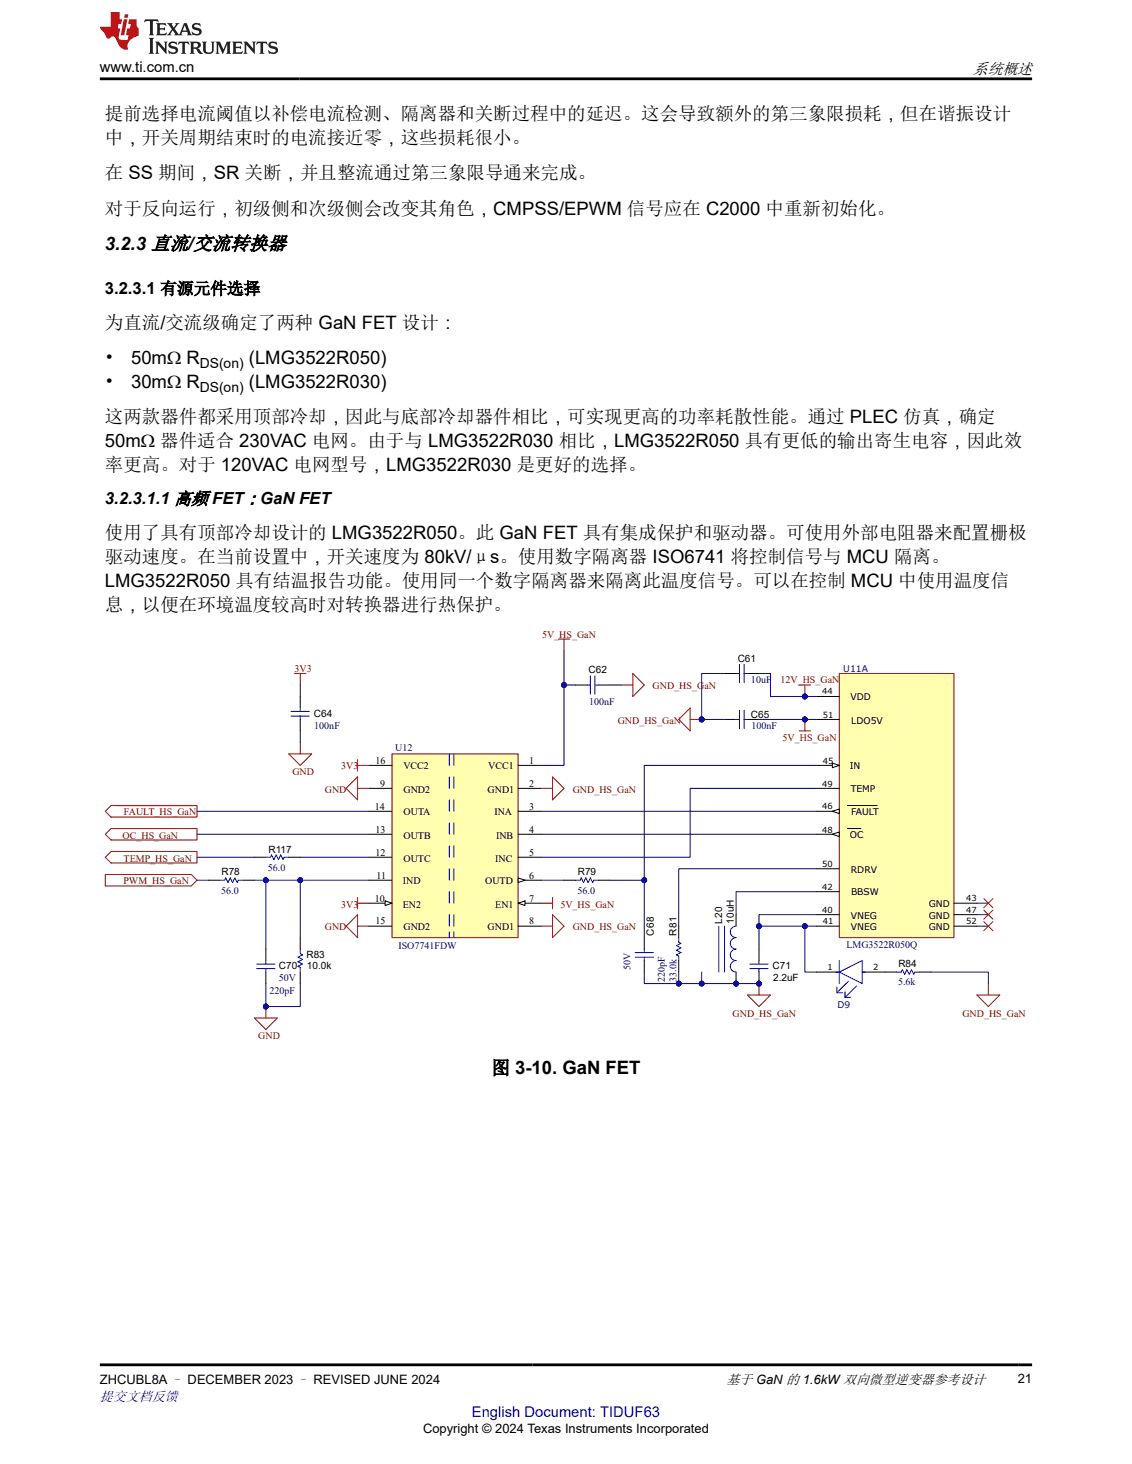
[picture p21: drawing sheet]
<svg xmlns="http://www.w3.org/2000/svg" width="216mm" height="279mm" viewBox="0 0 216 279" stroke-linecap="round" stroke-linejoin="round" font-family="sans-serif">
<defs><g id="words">
<g font-size="3.5">
<text x="20" y="23">提前选择电流阈值以补偿电流检测、隔离器和关断过程中的延迟。这会导致额外的第三象限损耗，但在谐振设计</text>
<text x="20" y="27.6">中，开关周期结束时的电流接近零，这些损耗很小。</text>
<text x="20" y="34.3">在 SS 期间，SR 关断，并且整流通过第三象限导通来完成。</text>
<text x="20" y="41">对于反向运行，初级侧和次级侧会改变其角色，CMPSS/EPWM 信号应在 C2000 中重新初始化。</text>
<text x="20" y="47.7">3.2.3 直流/交流转换器</text>
<text x="20" y="62.7">为直流/交流级确定了两种 GaN FET 设计：</text>
<text x="20" y="69.4">•</text>
<text x="25" y="69.4">50mΩ R</text>
<text x="47.5" y="69.4">(LMG3522R050)</text>
<text x="20" y="74">•</text>
<text x="25" y="74">30mΩ R</text>
<text x="47.5" y="74">(LMG3522R030)</text>
<text x="20" y="80.7">这两款器件都采用顶部冷却，因此与底部冷却器件相比，可实现更高的功率耗散性能。通过 PLEC 仿真，确定</text>
<text x="20" y="85.3">50mΩ 器件适合 230VAC 电网。由于与 LMG3522R030 相比，LMG3522R050 具有更低的输出寄生电容，因此效</text>
<text x="20" y="89.9">率更高。对于 120VAC 电网型号，LMG3522R030 是更好的选择。</text>
<text x="20" y="102.8">使用了具有顶部冷却设计的 LMG3522R050。此 GaN FET 具有集成保护和驱动器。可使用外部电阻器来配置栅极</text>
<text x="20" y="107.4">驱动速度。在当前设置中，开关速度为 80kV/μs。使用数字隔离器 ISO6741 将控制信号与 MCU 隔离。</text>
<text x="20" y="112">LMG3522R050 具有结温报告功能。使用同一个数字隔离器来隔离此温度信号。可以在控制 MCU 中使用温度信</text>
<text x="20" y="116.6">息，以便在环境温度较高时对转换器进行热保护。</text>
<text x="93.7" y="205">图 3-10. GaN FET</text>
</g>
<g font-size="3.2">
<text x="20" y="56.1">3.2.3.1 有源元件选择</text>
<text x="20" y="96.3">3.2.3.1.1 高频 FET：GaN FET</text>
</g>
<text font-size="3" x="185.6" y="14.1">系统概述</text>
<text font-size="2.8" x="19" y="13.8">www.ti.com.cn</text>
<text font-size="2.8" fill="#00f" x="90" y="270.4">English Document: TIDUF63</text>
<g font-size="2.6">
<text x="38.1" y="70.1">DS(on)</text>
<text x="38.1" y="74.7">DS(on)</text>
<text x="138.6" y="264.2">基于 GaN 的 1.6kW双向微型逆变器参考设计</text>
</g>
<text font-size="2.6" fill="#00f" x="19" y="267.4">提交文档反馈</text>
<g font-size="2.5">
<text x="194.1" y="263.9">21</text>
<text x="19" y="264.2">ZHCUBL8A – DECEMBER 2023 – REVISED JUNE 2024</text>
<text x="80.7" y="273.5">Copyright © 2024 Texas Instruments Incorporated</text>
</g>
<g font-size="1.9" fill="#7f0000">
<text x="103.4" y="121.7">5V_HS_GaN</text>
<text x="56.2" y="128.2">3V3</text>
<text x="124.5" y="131.6">GND_HS_GaN</text>
<text x="148.9" y="130.4">12V_HS_GaN</text>
<text x="117.8" y="138.1">GND_HS_GaN</text>
<text x="149.3" y="141.4">5V_HS_GaN</text>
<text x="55.8" y="147.9">GND</text>
<text x="65.1" y="146.8">3V3</text>
<text x="23.6" y="155.6">FAULT_HS_GaN</text>
<text x="62" y="151.3">GND</text>
<text x="109.2" y="151.3">GND_HS_GaN</text>
<text x="23.4" y="160">OC_HS_GaN</text>
<text x="23.6" y="164.5">TEMP_HS_GaN</text>
<text x="23.5" y="168.8">PWM_HS_GaN</text>
<text x="65.1" y="173.2">3V3</text>
<text x="106.9" y="173.2">5V_HS_GaN</text>
<text x="62" y="177.5">GND</text>
<text x="109.2" y="177.5">GND_HS_GaN</text>
<text x="139.7" y="194.1">GND_HS_GaN</text>
<text x="183.5" y="194.1">GND_HS_GaN</text>
<text x="49.3" y="198.4">GND</text>
</g>
<g font-size="1.9">
<text x="112.3" y="128.5">C62</text>
<text x="140.7" y="126.3">C61</text>
<text x="59.9" y="136.8">C64</text>
<text x="143.2" y="137">C65</text>
<text x="71.6" y="145.7">16</text>
<text x="76.9" y="146.8">VCC2</text>
<text x="93.1" y="146.8">VCC1</text>
<text x="100.9" y="145.7">1</text>
<text x="71.5" y="154.6">14</text>
<text x="72.5" y="150.2">9</text>
<text x="77" y="151.3">GND2</text>
<text x="77" y="155.6">OUTA</text>
<text x="93" y="151.3">GND1</text>
<text x="94.3" y="155.6">INA</text>
<text x="100.9" y="154.6">3</text>
<text x="100.9" y="150.2">2</text>
<text x="71.6" y="158.9">13</text>
<text x="77" y="160">OUTB</text>
<text x="94.6" y="160">INB</text>
<text x="100.9" y="158.9">4</text>
<text x="42.3" y="167">R78</text>
<text x="51.2" y="162.7">R117</text>
<text x="71.6" y="163.4">12</text>
<text x="71.8" y="167.7">11</text>
<text x="77" y="164.5">OUTC</text>
<text x="94.4" y="164.5">INC</text>
<text x="100.9" y="163.4">5</text>
<text x="100.9" y="167.7">6</text>
<text x="110.2" y="167">R79</text>
<text x="71.5" y="172.1">10</text>
<text x="76.8" y="168.8">IND</text>
<text x="76.8" y="173.2">EN2</text>
<text x="92.5" y="168.8">OUTD</text>
<text x="94.5" y="173.2">EN1</text>
<text x="100.9" y="172.1">7</text>
<text x="71.6" y="176.4">15</text>
<text x="77" y="177.5">GND2</text>
<text x="93" y="177.5">GND1</text>
<text x="100.9" y="176.4">8</text>
<text x="124.7" y="178.6" transform="rotate(-90 124.7 178.6)">C68</text>
<text x="129" y="178.6" transform="rotate(-90 129 178.6)">R81</text>
<text x="137.7" y="176.4" transform="rotate(-90 137.7 176.4)">L20</text>
<text x="140" y="176.4" transform="rotate(-90 140 176.4)">10uH</text>
<text x="53.2" y="185">C70</text>
<text x="58.4" y="182.8">R83</text>
<text x="58.5" y="185">10.0k</text>
<text x="147.4" y="185">C71</text>
<text x="171.3" y="184.5">R84</text>
<text x="147.5" y="187.2">2.2uF</text>
</g>
<g font-size="1.9" fill="#00007f">
<text x="143.2" y="130.4">10uF</text>
<text x="112.3" y="134.6">100nF</text>
<text x="59.9" y="139">100nF</text>
<text x="75.4" y="143.3">U12</text>
<text x="143.3" y="139.2">100nF</text>
<text x="51.1" y="166.2">56.0</text>
<text x="42.2" y="170.5">56.0</text>
<text x="110.2" y="170.5">56.0</text>
<text x="76" y="181">ISO7741FDW</text>
<text x="120.3" y="185.1" transform="rotate(-90 120.3 185.1)">50V</text>
<text x="161.4" y="180.9">LMG3522R050Q</text>
<text x="51.4" y="189.6">220pF</text>
<text x="53.2" y="187.2">50V</text>
<text x="126.8" y="187.4" transform="rotate(-90 126.8 187.4)">220pF</text>
<text x="129" y="187.4" transform="rotate(-90 129 187.4)">33.0k</text>
<text x="171.3" y="188">5.6k</text>
</g>
<g font-size="1.7" fill="#00007f">
<text x="160.8" y="128.2">U11A</text>
<text x="159.7" y="192.3">D9</text>
</g>
<g font-size="1.7">
<text x="162.2" y="133.6">VDD</text>
<text x="162.4" y="138.1">LDO5V</text>
<text x="162.1" y="146.8">IN</text>
<text x="162.3" y="151.1">TEMP</text>
<text x="162.3" y="155.6">FAULT</text>
<text x="162.1" y="159.9">OC</text>
<text x="162.3" y="166.6">RDRV</text>
<text x="162.3" y="170.8">BBSW</text>
<text x="177.1" y="173.1">GND</text>
<text x="162.3" y="175.3">VNEG</text>
<text x="162.3" y="177.5">VNEG</text>
<text x="177.1" y="175.3">GND</text>
<text x="177.1" y="177.5">GND</text>
</g>
<g font-size="1.6">
<text x="156.8" y="132.5">44</text>
<text x="157" y="137">51</text>
<text x="157" y="145.7">45</text>
<text x="156.8" y="154.5">46</text>
<text x="156.8" y="150.2">49</text>
<text x="156.8" y="158.9">48</text>
<text x="156.8" y="165.4">50</text>
<text x="156.8" y="169.9">42</text>
<text x="184.3" y="172">43</text>
<text x="156.8" y="174.2">40</text>
<text x="157" y="176.4">41</text>
<text x="184.3" y="174.2">47</text>
<text x="184.3" y="176.4">52</text>
<text x="157.8" y="185.2">1</text>
<text x="166.6" y="185.2">2</text>
</g>
</g></defs>
<path d="M160.1 128.5h21.8v50.4h-21.8z" fill-rule="evenodd" fill="#ffffaf"/>
<path d="M160.1 128.5h21.8v50.4h-21.8z" fill="none" stroke="#7f0000" stroke-width=".19"/>
<path d="M155.7 132.9h4.4M155.7 154.8h4.4" fill="none" stroke="#000" stroke-width=".19"/>
<path d="M158.8 154.8l1.3-.4v.9z" fill="#f8fcff"/>
<path d="M155.7 159.2h4.4M158.8 154.8l1.3-.4v.9zM161.6 153.7h5.7" fill="none" stroke="#000" stroke-width=".19"/>
<path d="M158.8 159.2l1.3-.4v.9z" fill="#f8fcff"/>
<path d="M155.7 146.1h4.4M158.8 159.2l1.3-.4v.9zM161.6 158.1h2.6M155.7 170.2h4.4" fill="none" stroke="#000" stroke-width=".19"/>
<path d="M158.8 145.6l1.3 .5-1.3 .4z" fill="#f8fcff"/>
<path d="M155.7 137.3h4.4M155.7 150.5h4.4M158.8 145.6l1.3 .5-1.3 .4zM155.7 165.8h4.4M155.7 174.6h4.4M155.7 176.8h4.4M181.9 174.6h4.4M181.9 176.8h4.4M181.9 172.4h4.4" fill="none" stroke="#000" stroke-width=".19"/>
<path d="M74.8 143.9h24v35h-24z" fill-rule="evenodd" fill="#ffffaf"/>
<path d="M74.8 143.9h24v35h-24z" fill="none" stroke="#7f0000" stroke-width=".19"/>
<g fill="none" stroke="#00f" stroke-width=".19">
<path d="M85.7 143.9v2.2M85.7 148.3v2.2M85.7 152.6v2.2M85.7 157v2.2M86.6 143.9v2.2M86.6 148.3v2.2M86.6 152.6v2.2M86.6 157v2.2M85.7 161.4v2.2M85.7 165.8v2.2M85.7 170.2v2.2M85.7 174.6v2.2"/>
<path d="M85.7 177.8v1.1M86.6 161.4v2.2M86.6 165.8v2.2M86.6 170.2v2.2M86.6 174.6v2.2M86.6 177.8v1.1"/>
</g>
<path d="M70.4 146.1h4.4M98.8 146.1h4.4M98.8 172.4h4.4" fill="none" stroke="#000" stroke-width=".19"/>
<path d="M98.8 172.4l1.3-.5v.9z" fill="#f8fcff"/>
<path d="M70.4 172.4h4.4M98.8 172.4l1.3-.5v.9z" fill="none" stroke="#000" stroke-width=".19"/>
<path d="M73.4 171.9l1.4 .5-1.4 .4z" fill="#f8fcff"/>
<path d="M70.4 154.8h4.4M70.4 159.2h4.4M98.8 154.8h4.4M98.8 159.2h4.4M70.4 163.6h4.4M70.4 168h4.4M73.4 171.9l1.4 .5-1.4 .4zM98.8 163.6h4.4M98.8 168h4.4" fill="none" stroke="#000" stroke-width=".19"/>
<path d="M98.8 167.6l1.3 .4-1.3 .4z" fill="#f8fcff"/>
<path d="M57.3 132.9v2.2M57.3 137.3v2.2M70.4 150.5h4.4M98.8 150.5h4.4M70.4 176.8h4.4M98.8 167.6l1.3 .4-1.3 .4zM98.8 176.8h4.4M50.7 181.1v2.2M50.7 185.5v2.2" fill="none" stroke="#000" stroke-width=".19"/>
<path d="M55.5 135.8h3.5M55.5 136.6h3.5M57.3 135.1v.7M57.3 136.6v.7M48.9 184h3.5M48.9 184.9h3.5M50.7 183.3v.7M50.7 184.9v.6" fill="none" stroke="#00f" stroke-width=".19"/>
<path d="M68.2 145v2.2M68.2 148.3v4.3l-2.2-2.1zM68.2 150.5h2.2M68.2 146.1h2.2M68.2 171.3v2.2M68.2 174.6v4.3l-2.2-2.1zM68.2 172.4h2.2M68.2 176.8h2.2M48.5 194.3h4.4l-2.2 2.2zM50.7 192.1v2.2" fill="none" stroke="#7f0000" stroke-width=".19"/>
<circle cx="50.7" cy="192.1" r=".44" fill="#00007f"/>
<circle cx="50.7" cy="192.1" r=".44" fill="none" stroke="#00007f" stroke-width=".19"/>
<path d="M39.8 168h2.2M46.3 168h2.2" fill="none" stroke="#000" stroke-width=".19"/>
<path d="M42 168h.8l.2-.4 .5 .8 .4-.8 .5 .8 .4-.8 .4 .8 .3-.4h.8" fill="none" stroke="#00f" stroke-width=".19"/>
<path d="M21.2 162.5h16.4v2.2h-16.4l-1.1-1.1z" fill-rule="evenodd" fill="#fff"/>
<path d="M21.2 162.5h16.4v2.2h-16.4l-1.1-1.1z" fill="none" stroke="#7f0000" stroke-width=".19"/>
<path d="M20.1 166.9h16.4l1.1 1.1-1.1 1.1h-16.4z" fill-rule="evenodd" fill="#fff"/>
<path d="M20.1 166.9h16.4l1.1 1.1-1.1 1.1h-16.4z" fill="none" stroke="#7f0000" stroke-width=".19"/>
<path d="M21.2 153.7h16.4v2.2h-16.4l-1.1-1.1z" fill-rule="evenodd" fill="#fff"/>
<path d="M21.2 153.7h16.4v2.2h-16.4l-1.1-1.1zM22.3 153.7h14.5" fill="none" stroke="#7f0000" stroke-width=".19"/>
<path d="M21.2 158.1h16.4v2.2h-16.4l-1.1-1.1z" fill-rule="evenodd" fill="#fff"/>
<path d="M21.2 158.1h16.4v2.2h-16.4l-1.1-1.1zM22.3 158.1h10.9M55.1 143.9h4.3l-2.1 2.2zM57.3 141.7v2.2M103.2 176.8h2.2M105.4 174.6l2.2 2.2-2.2 2.1z" fill="none" stroke="#7f0000" stroke-width=".19"/>
<path d="M129.4 176.8v2.1M129.4 183.3v2.2M155.7 185.5h4.4M164.4 185.5h6.6M175.4 185.5h2.2" fill="none" stroke="#000" stroke-width=".19"/>
<path d="M129.4 178.9v.9l.5 .2-.9 .5 .9 .4-.9 .4 .9 .5-.9 .4 .4 .3v.8M159.4 185.5h.7M159.6 189.5h1.1M159.6 188.4v1.1M160.1 185.5l4.3-2.2v4.4zM160.1 183.3v4.4M161.2 190.3h1.1M161.2 189.2v1.1M161.8 187.3l-2.2 2.2M163.3 188.2l-2.1 2.1M164.4 185.5h.7M171 185.5h.9l.2-.4 .4 .9 .5-.9 .4 .9 .4-.9 .5 .9 .2-.5h.9" fill="none" stroke="#00f" stroke-width=".19"/>
<circle cx="144.8" cy="187.7" r=".44" fill="#00007f"/>
<circle cx="144.8" cy="187.7" r=".44" fill="none" stroke="#00007f" stroke-width=".19"/>
<path d="M144.8 181.1v2.2M144.8 185.5v2.2" fill="none" stroke="#000" stroke-width=".19"/>
<circle cx="144.8" cy="187.7" r=".44" fill="#00007f"/>
<circle cx="144.8" cy="187.7" r=".44" fill="none" stroke="#00007f" stroke-width=".19"/>
<path d="M143 184h3.5M143 184.9h3.5M144.8 183.3v.7M144.8 184.9v.6" fill="none" stroke="#00f" stroke-width=".19"/>
<path d="M142.6 189.9h4.3l-2.1 2.2zM144.8 187.7v2.2" fill="none" stroke="#7f0000" stroke-width=".19"/>
<circle cx="144.8" cy="187.7" r=".44" fill="#00007f"/>
<circle cx="144.8" cy="187.7" r=".44" fill="none" stroke="#00007f" stroke-width=".19"/>
<path d="M186.3 189.9h4.4l-2.2 2.2zM188.5 187.7v2.2" fill="none" stroke="#7f0000" stroke-width=".19"/>
<circle cx="140.4" cy="187.7" r=".44" fill="#00007f"/>
<circle cx="140.4" cy="187.7" r=".44" fill="none" stroke="#00007f" stroke-width=".19"/>
<path d="M140.4 185.5v2.2" fill="none" stroke="#000" stroke-width=".19"/>
<circle cx="140.4" cy="187.7" r=".44" fill="#00007f"/>
<circle cx="140.4" cy="187.7" r=".44" fill="none" stroke="#00007f" stroke-width=".19"/>
<path d="M140.4 174.6v2.2" fill="none" stroke="#000" stroke-width=".19"/>
<path d="M137.1 176.8v8.7M138.2 176.8v8.7M140.4 176.8a1.09 1.09 0 0 0-1.1 1 1.09 1.09 0 0 0 1.1 1.1 1.09 1.09 0 0 0-1.1 1.1 1.09 1.09 0 0 0 1.1 1.1 1.1 1.1 0 0 0-1.1 1.1 1.1 1.1 0 0 0 1.1 1.1 1.09 1.09 0 0 0-1.1 1.1 1.09 1.09 0 0 0 1.1 1.1" fill="none" stroke="#00f" stroke-width=".19"/>
<path d="M152.4 139.5h2.2M153.5 137.3v2.2" fill="none" stroke="#7f0000" stroke-width=".19"/>
<circle cx="153.5" cy="137.3" r=".44" fill="#00007f"/>
<circle cx="153.5" cy="137.3" r=".44" fill="none" stroke="#00007f" stroke-width=".19"/>
<path d="M152.4 130.7h2.2M153.5 130.7v2.2M103.2 150.5h2.2M105.4 148.3l2.2 2.2-2.2 2.1zM103.2 172.4h2.2M105.4 171.3v2.2" fill="none" stroke="#7f0000" stroke-width=".19"/>
<path d="M107.6 168h2.2M114.1 168h2.2M122.9 178.9v2.2M122.9 183.3v2.2" fill="none" stroke="#000" stroke-width=".19"/>
<path d="M109.8 168h.8l.3-.4 .4 .8 .4-.8 .5 .8 .4-.8 .4 .8 .3-.4h.8M121.1 181.8h3.5M121.1 182.7h3.5M122.9 181.1v.7M122.9 182.7v.6" fill="none" stroke="#00f" stroke-width=".19"/>
<circle cx="153.5" cy="132.9" r=".44" fill="#00007f"/>
<circle cx="153.5" cy="132.9" r=".44" fill="none" stroke="#00007f" stroke-width=".19"/>
<path d="M138.2 137.3h2.2M142.6 137.3h2.2" fill="none" stroke="#000" stroke-width=".19"/>
<path d="M140.4 137.3h.6M141 135.6v3.5M141.9 137.3h.7M141.9 135.6v3.5" fill="none" stroke="#00f" stroke-width=".19"/>
<path d="M131.6 135.1v4.4l-2.2-2.2zM131.6 137.3h2.2" fill="none" stroke="#7f0000" stroke-width=".19"/>
<circle cx="133.8" cy="137.3" r=".44" fill="#00007f"/>
<g fill="none" stroke="#00007f" stroke-width=".19">
<path d="M50.7 187.7v4.4"/>
<circle cx="133.8" cy="137.3" r=".44"/>
</g>
<path d="M109.8 130.7h2.1M114.1 130.7h2.2M138.2 128.5h2.2M142.6 128.5h2.2M57.3 178.9v2.2M57.3 185.5v2.2" fill="none" stroke="#000" stroke-width=".19"/>
<path d="M111.9 130.7h.7M112.6 129v3.5M113.5 130.7h.6M113.5 129v3.5M140.4 128.5h.6M141 126.8v3.5M141.9 128.5h.7M141.9 126.8v3.5M57.3 181.1v.9l.4 .2-.9 .5 .9 .4-.9 .4 .9 .5-.9 .4 .5 .2v.9" fill="none" stroke="#00f" stroke-width=".19"/>
<path d="M56.2 128.5h2.2M57.3 128.5v2.2M106.5 122h2.2M107.6 122v2.2M118.5 130.7h2.2M120.7 128.5l2.2 2.2-2.2 2.2z" fill="none" stroke="#7f0000" stroke-width=".19"/>
<path d="M187.6 171.5l1.8 1.7M187.6 173.7l1.8 1.7M187.6 175.9l1.8 1.7M189.4 171.5l-1.8 1.7M189.4 173.7l-1.8 1.7M189.4 175.9l-1.8 1.7" fill="none" stroke="#f00" stroke-width=".19"/>
<circle cx="50.7" cy="192.1" r=".44" fill="#00007f"/>
<g fill="none" stroke="#00007f" stroke-width=".19">
<path d="M57.3 130.7v2.2M57.3 139.5v2.2M155.7 176.8h-10.9v4.3"/>
<circle cx="50.7" cy="192.1" r=".44"/>
</g>
<circle cx="144.8" cy="176.8" r=".44" fill="#00007f"/>
<circle cx="144.8" cy="176.8" r=".44" fill="none" stroke="#00007f" stroke-width=".19"/>
<circle cx="153.5" cy="176.8" r=".44" fill="#00007f"/>
<g fill="none" stroke="#00007f" stroke-width=".19">
<path d="M155.7 174.6h-10.9v2.2"/>
<circle cx="153.5" cy="176.8" r=".44"/>
</g>
<circle cx="144.8" cy="176.8" r=".44" fill="#00007f"/>
<g fill="none" stroke="#00007f" stroke-width=".19">
<path d="M140.4 187.7h4.4"/>
<circle cx="144.8" cy="176.8" r=".44"/>
</g>
<circle cx="140.4" cy="187.7" r=".44" fill="#00007f"/>
<circle cx="140.4" cy="187.7" r=".44" fill="none" stroke="#00007f" stroke-width=".19"/>
<circle cx="144.8" cy="187.7" r=".44" fill="#00007f"/>
<g fill="none" stroke="#00007f" stroke-width=".19">
<path d="M155.7 170.2h-15.3v4.4M133.8 185.5v2.2h6.6"/>
<circle cx="144.8" cy="187.7" r=".44"/>
</g>
<circle cx="140.4" cy="187.7" r=".44" fill="#00007f"/>
<circle cx="140.4" cy="187.7" r=".44" fill="none" stroke="#00007f" stroke-width=".19"/>
<circle cx="133.8" cy="187.7" r=".44" fill="#00007f"/>
<g fill="none" stroke="#00007f" stroke-width=".19">
<path d="M129.4 185.5v2.2h4.4"/>
<circle cx="133.8" cy="187.7" r=".44"/>
</g>
<circle cx="133.8" cy="187.7" r=".44" fill="#00007f"/>
<circle cx="133.8" cy="187.7" r=".44" fill="none" stroke="#00007f" stroke-width=".19"/>
<circle cx="129.4" cy="187.7" r=".44" fill="#00007f"/>
<g fill="none" stroke="#00007f" stroke-width=".19">
<path d="M153.5 176.8v8.7h2.2M155.7 165.8h-26.3v11"/>
<circle cx="129.4" cy="187.7" r=".44"/>
</g>
<circle cx="153.5" cy="176.8" r=".44" fill="#00007f"/>
<g fill="none" stroke="#00007f" stroke-width=".19">
<path d="M122.9 185.5v2.2h6.5"/>
<circle cx="153.5" cy="176.8" r=".44"/>
</g>
<circle cx="129.4" cy="187.7" r=".44" fill="#00007f"/>
<g fill="none" stroke="#00007f" stroke-width=".19">
<path d="M116.3 168h6.6v10.9"/>
<circle cx="129.4" cy="187.7" r=".44"/>
</g>
<circle cx="122.9" cy="168" r=".44" fill="#00007f"/>
<g fill="none" stroke="#00007f" stroke-width=".19">
<path d="M155.7 146.1h-32.8v21.9M103.2 168h4.4"/>
<circle cx="122.9" cy="168" r=".44"/>
</g>
<circle cx="122.9" cy="168" r=".44" fill="#00007f"/>
<g fill="none" stroke="#00007f" stroke-width=".19">
<path d="M153.5 137.3h2.2"/>
<circle cx="122.9" cy="168" r=".44"/>
</g>
<circle cx="153.5" cy="137.3" r=".44" fill="#00007f"/>
<g fill="none" stroke="#00007f" stroke-width=".19">
<path d="M153.5 132.9h2.2"/>
<circle cx="153.5" cy="137.3" r=".44"/>
</g>
<circle cx="153.5" cy="132.9" r=".44" fill="#00007f"/>
<g fill="none" stroke="#00007f" stroke-width=".19">
<path d="M138.2 128.5h-4.4v8.8"/>
<circle cx="153.5" cy="132.9" r=".44"/>
</g>
<circle cx="133.8" cy="137.3" r=".44" fill="#00007f"/>
<g fill="none" stroke="#00007f" stroke-width=".19">
<path d="M133.8 137.3h4.4"/>
<circle cx="133.8" cy="137.3" r=".44"/>
</g>
<circle cx="133.8" cy="137.3" r=".44" fill="#00007f"/>
<g fill="none" stroke="#00007f" stroke-width=".19">
<path d="M144.8 128.5h2.1v4.4h6.6"/>
<circle cx="133.8" cy="137.3" r=".44"/>
</g>
<circle cx="153.5" cy="132.9" r=".44" fill="#00007f"/>
<g fill="none" stroke="#00007f" stroke-width=".19">
<path d="M144.8 137.3h8.7"/>
<circle cx="153.5" cy="132.9" r=".44"/>
</g>
<circle cx="153.5" cy="137.3" r=".44" fill="#00007f"/>
<g fill="none" stroke="#00007f" stroke-width=".19">
<path d="M109.8 130.7h-2.2v15.4h-4.4M116.3 130.7h2.2"/>
<circle cx="153.5" cy="137.3" r=".44"/>
</g>
<circle cx="107.6" cy="130.7" r=".44" fill="#00007f"/>
<g fill="none" stroke="#00007f" stroke-width=".19">
<path d="M37.6 168h2.2M48.5 168h21.9"/>
<circle cx="107.6" cy="130.7" r=".44"/>
</g>
<circle cx="50.7" cy="168" r=".44" fill="#00007f"/>
<circle cx="50.7" cy="168" r=".44" fill="none" stroke="#00007f" stroke-width=".19"/>
<circle cx="57.3" cy="168" r=".44" fill="#00007f"/>
<g fill="none" stroke="#00007f" stroke-width=".19">
<path d="M50.7 168v13.1"/>
<circle cx="57.3" cy="168" r=".44"/>
</g>
<circle cx="50.7" cy="168" r=".44" fill="#00007f"/>
<g fill="none" stroke="#00007f" stroke-width=".19">
<path d="M57.3 187.7v4.4h-6.6"/>
<circle cx="50.7" cy="168" r=".44"/>
</g>
<circle cx="50.7" cy="192.1" r=".44" fill="#00007f"/>
<g fill="none" stroke="#00007f" stroke-width=".19">
<path d="M57.3 168v10.9"/>
<circle cx="50.7" cy="192.1" r=".44"/>
</g>
<circle cx="57.3" cy="168" r=".44" fill="#00007f"/>
<g fill="none" stroke="#00007f" stroke-width=".19">
<path d="M107.6 124.2v6.5M37.6 154.8h32.8M37.6 159.2h32.8M103.2 154.8h52.5M103.2 159.2h52.5M155.7 150.5h-24.1v13.1h-28.4"/>
<circle cx="57.3" cy="168" r=".44"/>
</g>
<circle cx="107.6" cy="130.7" r=".44" fill="#00007f"/>
<g fill="none" stroke="#00007f" stroke-width=".19">
<path d="M37.6 163.6h10.9M57.3 163.6h13.1M186.3 172.4h2.2M186.3 174.6h2.2M186.3 176.8h2.2M177.6 185.5h10.9v2.2"/>
<circle cx="107.6" cy="130.7" r=".44"/>
</g>
<path d="M48.5 163.6h2.2M55.1 163.6h2.2" fill="none" stroke="#000" stroke-width=".19"/>
<path d="M50.7 163.6h.9l.2-.4 .4 .8 .5-.8 .4 .8 .4-.8 .5 .8 .2-.4h.9" fill="none" stroke="#00f" stroke-width=".19"/>
<circle cx="50.7" cy="192.1" r=".44" fill="#00007f"/>
<circle cx="50.7" cy="192.1" r=".44" fill="none" stroke="#00007f" stroke-width=".19"/>
<circle cx="144.8" cy="187.7" r=".44" fill="#00007f"/>
<circle cx="144.8" cy="187.7" r=".44" fill="none" stroke="#00007f" stroke-width=".19"/>
<circle cx="144.8" cy="187.7" r=".44" fill="#00007f"/>
<circle cx="144.8" cy="187.7" r=".44" fill="none" stroke="#00007f" stroke-width=".19"/>
<circle cx="140.4" cy="187.7" r=".44" fill="#00007f"/>
<circle cx="140.4" cy="187.7" r=".44" fill="none" stroke="#00007f" stroke-width=".19"/>
<circle cx="153.5" cy="137.3" r=".44" fill="#00007f"/>
<circle cx="153.5" cy="137.3" r=".44" fill="none" stroke="#00007f" stroke-width=".19"/>
<circle cx="153.5" cy="132.9" r=".44" fill="#00007f"/>
<circle cx="153.5" cy="132.9" r=".44" fill="none" stroke="#00007f" stroke-width=".19"/>
<circle cx="133.8" cy="137.3" r=".44" fill="#00007f"/>
<circle cx="133.8" cy="137.3" r=".44" fill="none" stroke="#00007f" stroke-width=".19"/>
<circle cx="50.7" cy="192.1" r=".44" fill="#00007f"/>
<circle cx="50.7" cy="192.1" r=".44" fill="none" stroke="#00007f" stroke-width=".19"/>
<circle cx="144.8" cy="176.8" r=".44" fill="#00007f"/>
<circle cx="144.8" cy="176.8" r=".44" fill="none" stroke="#00007f" stroke-width=".19"/>
<circle cx="153.5" cy="176.8" r=".44" fill="#00007f"/>
<circle cx="153.5" cy="176.8" r=".44" fill="none" stroke="#00007f" stroke-width=".19"/>
<circle cx="144.8" cy="176.8" r=".44" fill="#00007f"/>
<circle cx="144.8" cy="176.8" r=".44" fill="none" stroke="#00007f" stroke-width=".19"/>
<circle cx="140.4" cy="187.7" r=".44" fill="#00007f"/>
<circle cx="140.4" cy="187.7" r=".44" fill="none" stroke="#00007f" stroke-width=".19"/>
<circle cx="144.8" cy="187.7" r=".44" fill="#00007f"/>
<circle cx="144.8" cy="187.7" r=".44" fill="none" stroke="#00007f" stroke-width=".19"/>
<circle cx="140.4" cy="187.7" r=".44" fill="#00007f"/>
<circle cx="140.4" cy="187.7" r=".44" fill="none" stroke="#00007f" stroke-width=".19"/>
<circle cx="133.8" cy="187.7" r=".44" fill="#00007f"/>
<circle cx="133.8" cy="187.7" r=".44" fill="none" stroke="#00007f" stroke-width=".19"/>
<circle cx="133.8" cy="187.7" r=".44" fill="#00007f"/>
<circle cx="133.8" cy="187.7" r=".44" fill="none" stroke="#00007f" stroke-width=".19"/>
<circle cx="129.4" cy="187.7" r=".44" fill="#00007f"/>
<circle cx="129.4" cy="187.7" r=".44" fill="none" stroke="#00007f" stroke-width=".19"/>
<circle cx="153.5" cy="176.8" r=".44" fill="#00007f"/>
<circle cx="153.5" cy="176.8" r=".44" fill="none" stroke="#00007f" stroke-width=".19"/>
<circle cx="129.4" cy="187.7" r=".44" fill="#00007f"/>
<circle cx="129.4" cy="187.7" r=".44" fill="none" stroke="#00007f" stroke-width=".19"/>
<circle cx="122.9" cy="168" r=".44" fill="#00007f"/>
<circle cx="122.9" cy="168" r=".44" fill="none" stroke="#00007f" stroke-width=".19"/>
<circle cx="122.9" cy="168" r=".44" fill="#00007f"/>
<circle cx="122.9" cy="168" r=".44" fill="none" stroke="#00007f" stroke-width=".19"/>
<circle cx="153.5" cy="137.3" r=".44" fill="#00007f"/>
<circle cx="153.5" cy="137.3" r=".44" fill="none" stroke="#00007f" stroke-width=".19"/>
<circle cx="153.5" cy="132.9" r=".44" fill="#00007f"/>
<circle cx="153.5" cy="132.9" r=".44" fill="none" stroke="#00007f" stroke-width=".19"/>
<circle cx="133.8" cy="137.3" r=".44" fill="#00007f"/>
<circle cx="133.8" cy="137.3" r=".44" fill="none" stroke="#00007f" stroke-width=".19"/>
<circle cx="133.8" cy="137.3" r=".44" fill="#00007f"/>
<circle cx="133.8" cy="137.3" r=".44" fill="none" stroke="#00007f" stroke-width=".19"/>
<circle cx="153.5" cy="132.9" r=".44" fill="#00007f"/>
<circle cx="153.5" cy="132.9" r=".44" fill="none" stroke="#00007f" stroke-width=".19"/>
<circle cx="153.5" cy="137.3" r=".44" fill="#00007f"/>
<circle cx="153.5" cy="137.3" r=".44" fill="none" stroke="#00007f" stroke-width=".19"/>
<circle cx="107.6" cy="130.7" r=".44" fill="#00007f"/>
<circle cx="107.6" cy="130.7" r=".44" fill="none" stroke="#00007f" stroke-width=".19"/>
<circle cx="50.7" cy="168" r=".44" fill="#00007f"/>
<circle cx="50.7" cy="168" r=".44" fill="none" stroke="#00007f" stroke-width=".19"/>
<circle cx="57.3" cy="168" r=".44" fill="#00007f"/>
<circle cx="57.3" cy="168" r=".44" fill="none" stroke="#00007f" stroke-width=".19"/>
<circle cx="50.7" cy="168" r=".44" fill="#00007f"/>
<circle cx="50.7" cy="168" r=".44" fill="none" stroke="#00007f" stroke-width=".19"/>
<circle cx="50.7" cy="192.1" r=".44" fill="#00007f"/>
<circle cx="50.7" cy="192.1" r=".44" fill="none" stroke="#00007f" stroke-width=".19"/>
<circle cx="57.3" cy="168" r=".44" fill="#00007f"/>
<circle cx="57.3" cy="168" r=".44" fill="none" stroke="#00007f" stroke-width=".19"/>
<circle cx="107.6" cy="130.7" r=".44" fill="#00007f"/>
<circle cx="107.6" cy="130.7" r=".44" fill="none" stroke="#00007f" stroke-width=".19"/>
<path d="M27.7 3.7l-.2 .6a.81 .81 0 0 1 1.1-.1v2.2l-.2 .3h1l-.2-.3v-2.2a.95 .95 0 0 1 1.1 0l-.2-.5zM29.8 4.4l.2 .4v1.6l-.2 .3h1.9l.1-.5a1.17 1.17 0 0 1-1.3 .2v-.7h.6l.4 .1v-.6l-.4 .2h-.6v-.6l.2-.1a1 1 0 0 1 1 .3l-.1-.6zM31.8 4.4l1 1.2-1 1.1h.9l-.2-.2 .4-.7 .5 .7-.2 .2h1.6l-.2-.2 .1-.4h1l.1 .4-.1 .2h.9l-.2-.3-.8-2h-.5l-1 2.2-.8-1.1 .9-1.1h-.8l.2 .2-.5 .7-.3-.7 .1-.2zM35.2 4.8l.4 1h-.8zM36.8 4.6a.65 .65 0 0 0-.2 .7 .65 .65 0 0 0 .6 .4l.7 .2 .1 .2a.79 .79 0 0 1-.7 .4 .79 .79 0 0 1-.7-.5l.1 .7 .2-.1a.93 .93 0 0 0 1.1 .1 .93 .93 0 0 0 .4-.9 1.46 1.46 0 0 0-1.2-.6l-.1-.4a1.09 1.09 0 0 1 1.2 .2l-.2-.6-.1 .1-.6-.1zM28.4 7.2l.2 .4v2.3l-.2 .4h1l-.2-.4v-2.3l.2-.4zM29.6 7.9l.2 .4v1.6l-.2 .4h.8l-.3-.4v-1.4l1.7 1.8v-2l.2-.4h-.8l.2 .3 .1 1.1-1.2-1.4zM32.3 8.1a.65 .65 0 0 0-.2 .7 .65 .65 0 0 0 .7 .4l.6 .2 .1 .3a.79 .79 0 0 1-.7 .3 .79 .79 0 0 1-.7-.5l.1 .8 .2-.1a.93 .93 0 0 0 1.1 0 .93 .93 0 0 0 .4-.9 1.46 1.46 0 0 0-1.2-.6l-.1-.4a1.09 1.09 0 0 1 1.2 .2l-.2-.6-.1 .1-.6-.1zM34.1 7.9l-.1 .7a.63 .63 0 0 1 .7-.4l.1 1.7-.3 .4h1l-.2-.4v-1.7a.66 .66 0 0 1 .8 .4l-.1-.7zM36.2 7.9l.2 .4v1.6l-.2 .4h.9l-.2-.2v-.8l.5 .1 .1 .1a.79 .79 0 0 0 1.2 .7l-1-1a.61 .61 0 0 0 .6-.6 .61 .61 0 0 0-.5-.6zM36.9 8.3l.2-.1a.47 .47 0 0 1 .5 .1 .47 .47 0 0 1 .1 .5l-.2 .2h-.6zM38.5 7.9l.2 .3a2.27 2.27 0 0 0 .4 1.9 1.04 1.04 0 0 0 1.7-.6v-1.3l.2-.3h-.8l.2 .4v1.2a.6 .6 0 0 1-.6 .5 .6 .6 0 0 1-.6-.5v-1.2l.3-.4zM41.1 7.9l.2 .4v1.6l-.2 .4h.7l-.2-.4v-1.5l.9 1.9 .8-1.9v1.5l-.2 .4h1l-.3-.4v-1.6l.3-.4h-.8l-.7 1.6-.7-1.6zM44.3 7.9l.2 .4v1.6l-.2 .4h1.9l.1-.6a1.17 1.17 0 0 1-1.3 .3v-.8h.6l.4 .2v-.7l-.4 .2h-.6v-.5l.2-.2a1.01 1.01 0 0 1 1 .3l-.1-.6zM46.4 7.9l.3 .4v1.6l-.3 .4h.8l-.2-.4v-1.4l1.6 1.8v-2l.2-.4h-.7l.2 .3v1.1l-1.2-1.4zM49 7.9l-.1 .7a.63 .63 0 0 1 .8-.4v1.7l-.3 .4h1l-.2-.4v-1.7a.66 .66 0 0 1 .8 .4l-.1-.7zM51.4 8.1a.65 .65 0 0 0-.2 .7 .65 .65 0 0 0 .6 .4l.6 .2 .2 .3a.79 .79 0 0 1-.8 .3 .79 .79 0 0 1-.6-.5l.1 .8 .2-.1a.93 .93 0 0 0 1 0 .93 .93 0 0 0 .5-.9 1.46 1.46 0 0 0-1.3-.6l-.1-.4a1.09 1.09 0 0 1 1.3 .2l-.2-.6-.2 .1-.5-.1z" fill="#231f20"/>
<path d="M21.1 2.3v2.8h-2.1l.1 .4 .9 .9a.95 .95 0 0 0 .9 .9 .59 .59 0 0 1 .6-.3 .59 .59 0 0 1 .5 .3l.4 .8a1.59 1.59 0 0 0 2.1 1.3 1.61 1.61 0 0 1 1-2.2l1-.4-.1-1.4a1.59 1.59 0 0 1-.4-1.7h-1.4l-.2 .9h.5l-.1 .8h-.5l-.2 1v.3h.4l-.2 .9h-.6a.73 .73 0 0 1-1.1-.6l.3-1.6h-.5l.2-.8h.5l.2-.9h-.5v-1.4zM23.6 3.7l-.6 3h.7l.6-3zM23.8 2.7l-.1 .7h.7l.1-.7z" fill="#ed1c24"/>
<path d="M19 15h177.8M19 260.5h177.8" fill="none" stroke="#000" stroke-width=".53"/>
<use href="#words"/>
</svg>
